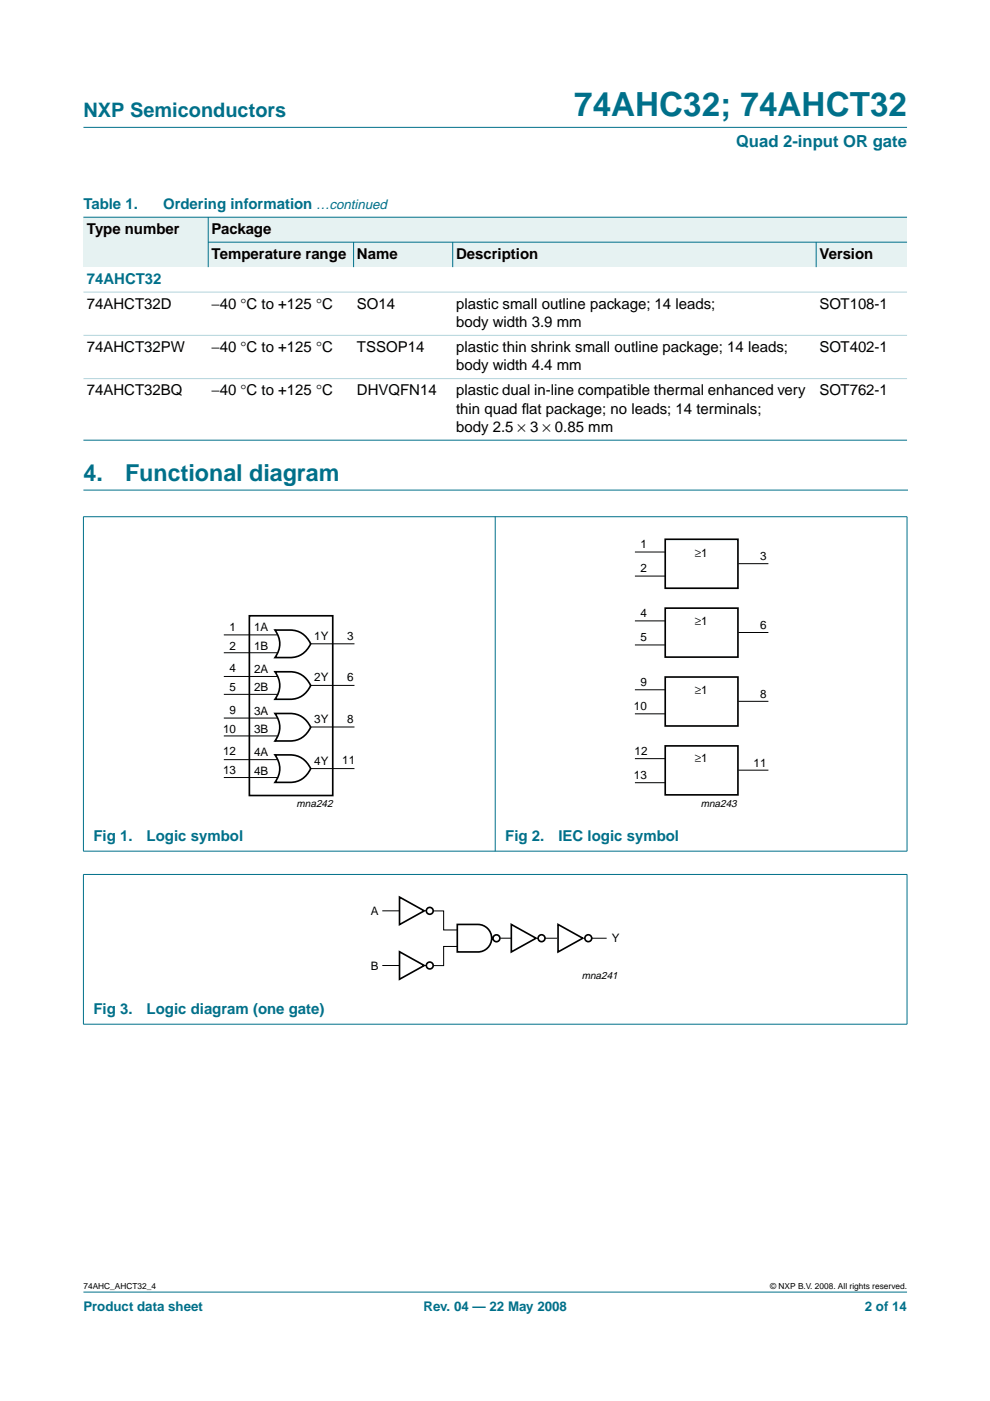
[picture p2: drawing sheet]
<svg xmlns="http://www.w3.org/2000/svg" width="210mm" height="297mm" viewBox="0 0 210 297" stroke-linecap="round" stroke-linejoin="round" font-family="sans-serif">
<defs><g id="words">
<text font-size="7.1" fill="#00708a" x="121.7" y="24.7">74AHC32; 74AHCT32</text>
<g font-size="4.9" fill="#00708a">
<text x="17.7" y="101.9">4.</text>
<text x="26.5" y="101.9">Functional diagram</text>
</g>
<text font-size="4.2" fill="#00708a" x="17.7" y="24.9">NXP Semiconductors</text>
<text font-size="3.5" fill="#00708a" x="156.1" y="31.1">Quad 2-input OR gate</text>
<g font-size="3.2" fill="#00708a">
<text x="17.7" y="44.3">Table 1.</text>
<text x="34.6" y="44.3">Ordering information …continued</text>
<text x="18.4" y="60.2">74AHCT32</text>
<text x="19.8" y="178.3">Fig 1.</text>
<text x="31.1" y="178.3">Logic symbol</text>
<text x="107.1" y="178.3">Fig 2.</text>
<text x="118.4" y="178.3">IEC logic symbol</text>
<text x="19.8" y="215">Fig 3.</text>
<text x="31.1" y="215">Logic diagram (one gate)</text>
</g>
<g font-size="3.2">
<text x="18.4" y="49.6">Type number</text>
<text x="44.9" y="49.6">Package</text>
<text x="44.9" y="54.9">Temperature range</text>
<text x="75.7" y="54.9">Name</text>
<text x="96.7" y="54.9">Description</text>
<text x="173.8" y="54.9">Version</text>
<text x="18.4" y="65.5">74AHCT32D</text>
<text x="44.9" y="65.5">−40 °C to +125 °C</text>
<text x="75.7" y="65.5">SO14</text>
<text x="96.7" y="65.5">plastic small outline package; 14 leads;</text>
<text x="173.8" y="65.5">SOT108-1</text>
<text x="96.7" y="69.3">body width 3.9 mm</text>
<text x="18.4" y="74.6">74AHCT32PW</text>
<text x="44.9" y="74.6">−40 °C to +125 °C</text>
<text x="75.7" y="74.6">TSSOP14</text>
<text x="96.7" y="74.6">plastic thin shrink small outline package; 14 leads;</text>
<text x="173.8" y="74.6">SOT402-1</text>
<text x="18.4" y="83.8">74AHCT32BQ</text>
<text x="44.9" y="83.8">−40 °C to +125 °C</text>
<text x="75.7" y="83.8">DHVQFN14</text>
<text x="96.7" y="78.5">body width 4.4 mm</text>
<text x="96.7" y="83.8">plastic dual in-line compatible thermal enhanced very</text>
<text x="173.8" y="83.8">SOT762-1</text>
<text x="96.7" y="87.7">thin quad f</text>
<text x="110.6" y="87.7">lat package; no leads; 14 terminals;</text>
<text x="96.7" y="91.6">body 2.5 × 3 × 0.85 mm</text>
</g>
<g font-size="2.8" fill="#00708a">
<text x="17.7" y="278">Product data sheet</text>
<text x="89.8" y="278">Rev. 04 — 22 May 2008</text>
<text x="183.4" y="278">2 of 14</text>
</g>
<g font-size="2.5">
<text x="135.8" y="116.2">1</text>
<text x="147.3" y="118.1">≥1</text>
<text x="161.1" y="118.8">3</text>
<text x="135.8" y="121.3">2</text>
<text x="135.8" y="130.8">4</text>
<text x="48.7" y="137.7">2</text>
<text x="48.7" y="133.7">1</text>
<text x="53.9" y="133.9">1A</text>
<text x="53.9" y="137.8">1B</text>
<text x="66.6" y="135.6">1Y</text>
<text x="73.6" y="135.6">3</text>
<text x="135.8" y="135.9">5</text>
<text x="147.3" y="132.6">≥1</text>
<text x="161.1" y="133.4">6</text>
<text x="48.7" y="142.5">4</text>
<text x="53.9" y="142.7">2A</text>
<text x="48.7" y="146.5">5</text>
<text x="53.9" y="146.6">2B</text>
<text x="66.6" y="144.5">2Y</text>
<text x="73.6" y="144.4">6</text>
<text x="135.8" y="145.4">9</text>
<text x="147.3" y="147.1">≥1</text>
<text x="161.1" y="148">8</text>
<text x="47.3" y="155.3">10</text>
<text x="48.7" y="151.4">9</text>
<text x="53.9" y="151.5">3A</text>
<text x="53.9" y="155.4">3B</text>
<text x="66.6" y="153.3">3Y</text>
<text x="73.6" y="153.2">8</text>
<text x="134.4" y="150.5">10</text>
<text x="47.3" y="160.2">12</text>
<text x="53.9" y="160.3">4A</text>
<text x="134.5" y="160">12</text>
<text x="147.3" y="161.6">≥1</text>
<text x="47.3" y="164.2">13</text>
<text x="53.9" y="164.2">4B</text>
<text x="66.6" y="162.1">4Y</text>
<text x="72.6" y="162.1">11</text>
<text x="134.4" y="165.1">13</text>
<text x="159.8" y="162.6">11</text>
<text x="78.6" y="193.9">A</text>
<text x="129.7" y="199.6">Y</text>
<text x="78.6" y="205.6">B</text>
</g>
<g font-size="2.2">
<text x="62.9" y="171.1">mna242</text>
<text x="148.6" y="171.1">mna243</text>
<text x="123.3" y="207.6">mna241</text>
</g>
<g font-size="1.8">
<text x="17.7" y="273.4">74AHC_AHCT32_4</text>
<text x="163.3" y="273.4">© NXP B.V. 2008. All rights reserved.</text>
</g>
</g></defs>
<g fill="#00708a" stroke="#00708a" stroke-width=".21">
<path d="M17.7 273.9h174.6z"/>
<path d="M17.7 27h174.6z"/>
</g>
<path d="M17.7 103.9h174.7" fill="none" stroke="#00708a" stroke-width=".21"/>
<g fill="#e6f2f2">
<path d="M17.7 46.1h26.4v10.5h-26.4z" fill-rule="evenodd"/>
<path d="M44.1 46.1h148.2v5.2h-148.2z" fill-rule="evenodd"/>
<path d="M44.1 51.3h30.9v5.3h-30.9z" fill-rule="evenodd"/>
<path d="M75 51.3h21v5.3h-21z" fill-rule="evenodd"/>
<path d="M96 51.3h77v5.3h-77z" fill-rule="evenodd"/>
<path d="M173 51.3h19.3v5.3h-19.3z" fill-rule="evenodd"/>
</g>
<g fill="#00708a" stroke="#00708a" stroke-width=".21">
<path d="M44.1 46v10.6z"/>
<path d="M75 51.3v5.3z"/>
<path d="M96 51.3v5.3z"/>
<path d="M173 51.3v5.3z"/>
<path d="M17.7 46.1h174.6z"/>
<path d="M44.1 51.3h148.2z"/>
<path d="M17.7 93.3h174.6z"/>
<path d="M17.7 109.6v70.8z"/>
<path d="M105 109.5v71z"/>
<path d="M192.3 109.6v70.8z"/>
<path d="M17.6 109.6h174.8z"/>
<path d="M17.6 180.5h174.8z"/>
<path d="M17.7 185.4v31.7z"/>
<path d="M192.3 185.4v31.7z"/>
<path d="M17.6 185.4h174.8z"/>
<path d="M17.6 217.2h174.8z"/>
</g>
<g fill="#b3d4db" stroke="#b3d4db" stroke-width=".21">
<path d="M17.7 61.9h174.6z"/>
<path d="M17.7 71.1h174.6z"/>
<path d="M17.7 80.3h174.6z"/>
</g>
<g fill="none" stroke="#000" stroke-width=".35">
<path d="M141 114.3h15.5v10.4h-15.5zM52.9 130.6h17.7v38.1h-17.7zM58.3 133.6a9.9 9.9 0 0 1 5.2 .4 5 5 0 0 1 2.4 2.5 4.7 4.7 0 0 1-4.4 2.9h-3.2a4.7 4.7 0 0 0 0-5.8zM141 128.9h15.5v10.4h-15.5zM58.3 142.4a9.9 9.9 0 0 1 5.2 .4 5 5 0 0 1 2.4 2.5 4.7 4.7 0 0 1-4.4 3h-3.2a4.7 4.7 0 0 0 0-5.9zM58.3 151.3a9.9 9.9 0 0 1 5.2 .4 5 5 0 0 1 2.4 2.5 4.7 4.7 0 0 1-4.4 2.9h-3.2a4.7 4.7 0 0 0 0-5.8zM141 143.5h15.5v10.4h-15.5zM141 158.1h15.5v10.4h-15.5zM58.3 160.1a9.9 9.9 0 0 1 5.2 .4 5 5 0 0 1 2.4 2.5 4.7 4.7 0 0 1-4.4 2.9h-3.2a4.7 4.7 0 0 0 0-5.8zM84.7 190.2l5.3 2.9-5.3 2.9zM97 196h4.3a2.91 2.91 0 0 1 2.9 2.9 2.91 2.91 0 0 1-2.9 2.9h-4.3zM108.4 196l5.3 2.9-5.3 2.9z"/>
<path d="M118.3 196l5.3 2.9-5.3 2.9zM84.7 201.8l5.3 2.9-5.3 2.9z"/>
<circle cx="91.1" cy="193.1" r=".73"/>
<circle cx="105.3" cy="198.9" r=".73"/>
<circle cx="114.8" cy="198.9" r=".73"/>
<circle cx="124.7" cy="198.9" r=".73"/>
<circle cx="91.1" cy="204.7" r=".73"/>
</g>
<g fill="none" stroke="#000" stroke-width=".21">
<path d="M134.6 117h6.4M156.6 119.5h6.3M47.5 134.6h11.3M47.5 138.4h11.3M65.9 136.5h9.3M134.6 122.1h6.4M134.6 136.7h6.4M134.6 131.6h6.4M156.6 134.1h6.3M47.5 143.4h11.3M47.5 147.2h11.3M47.5 152.2h11.3"/>
<path d="M47.5 156h11.3M65.9 145.3h9.3M65.9 154.1h9.3M134.6 151.3h6.4M134.6 146.2h6.4M156.6 148.7h6.3M47.5 161.1h11.3M47.5 164.9h11.3M65.9 163h9.3M134.6 165.9h6.4M134.6 160.8h6.4M156.6 163.3h6.3"/>
<path d="M81.1 193.1h3.6M92 193.1h2.1v4.1h2.9M106.1 198.9h2.3M115.5 198.9h2.6M125.5 198.9h3.1M81.1 204.7h3.6M97 200.7h-2.9v4h-2.1"/>
</g>
<use href="#words"/>
</svg>
